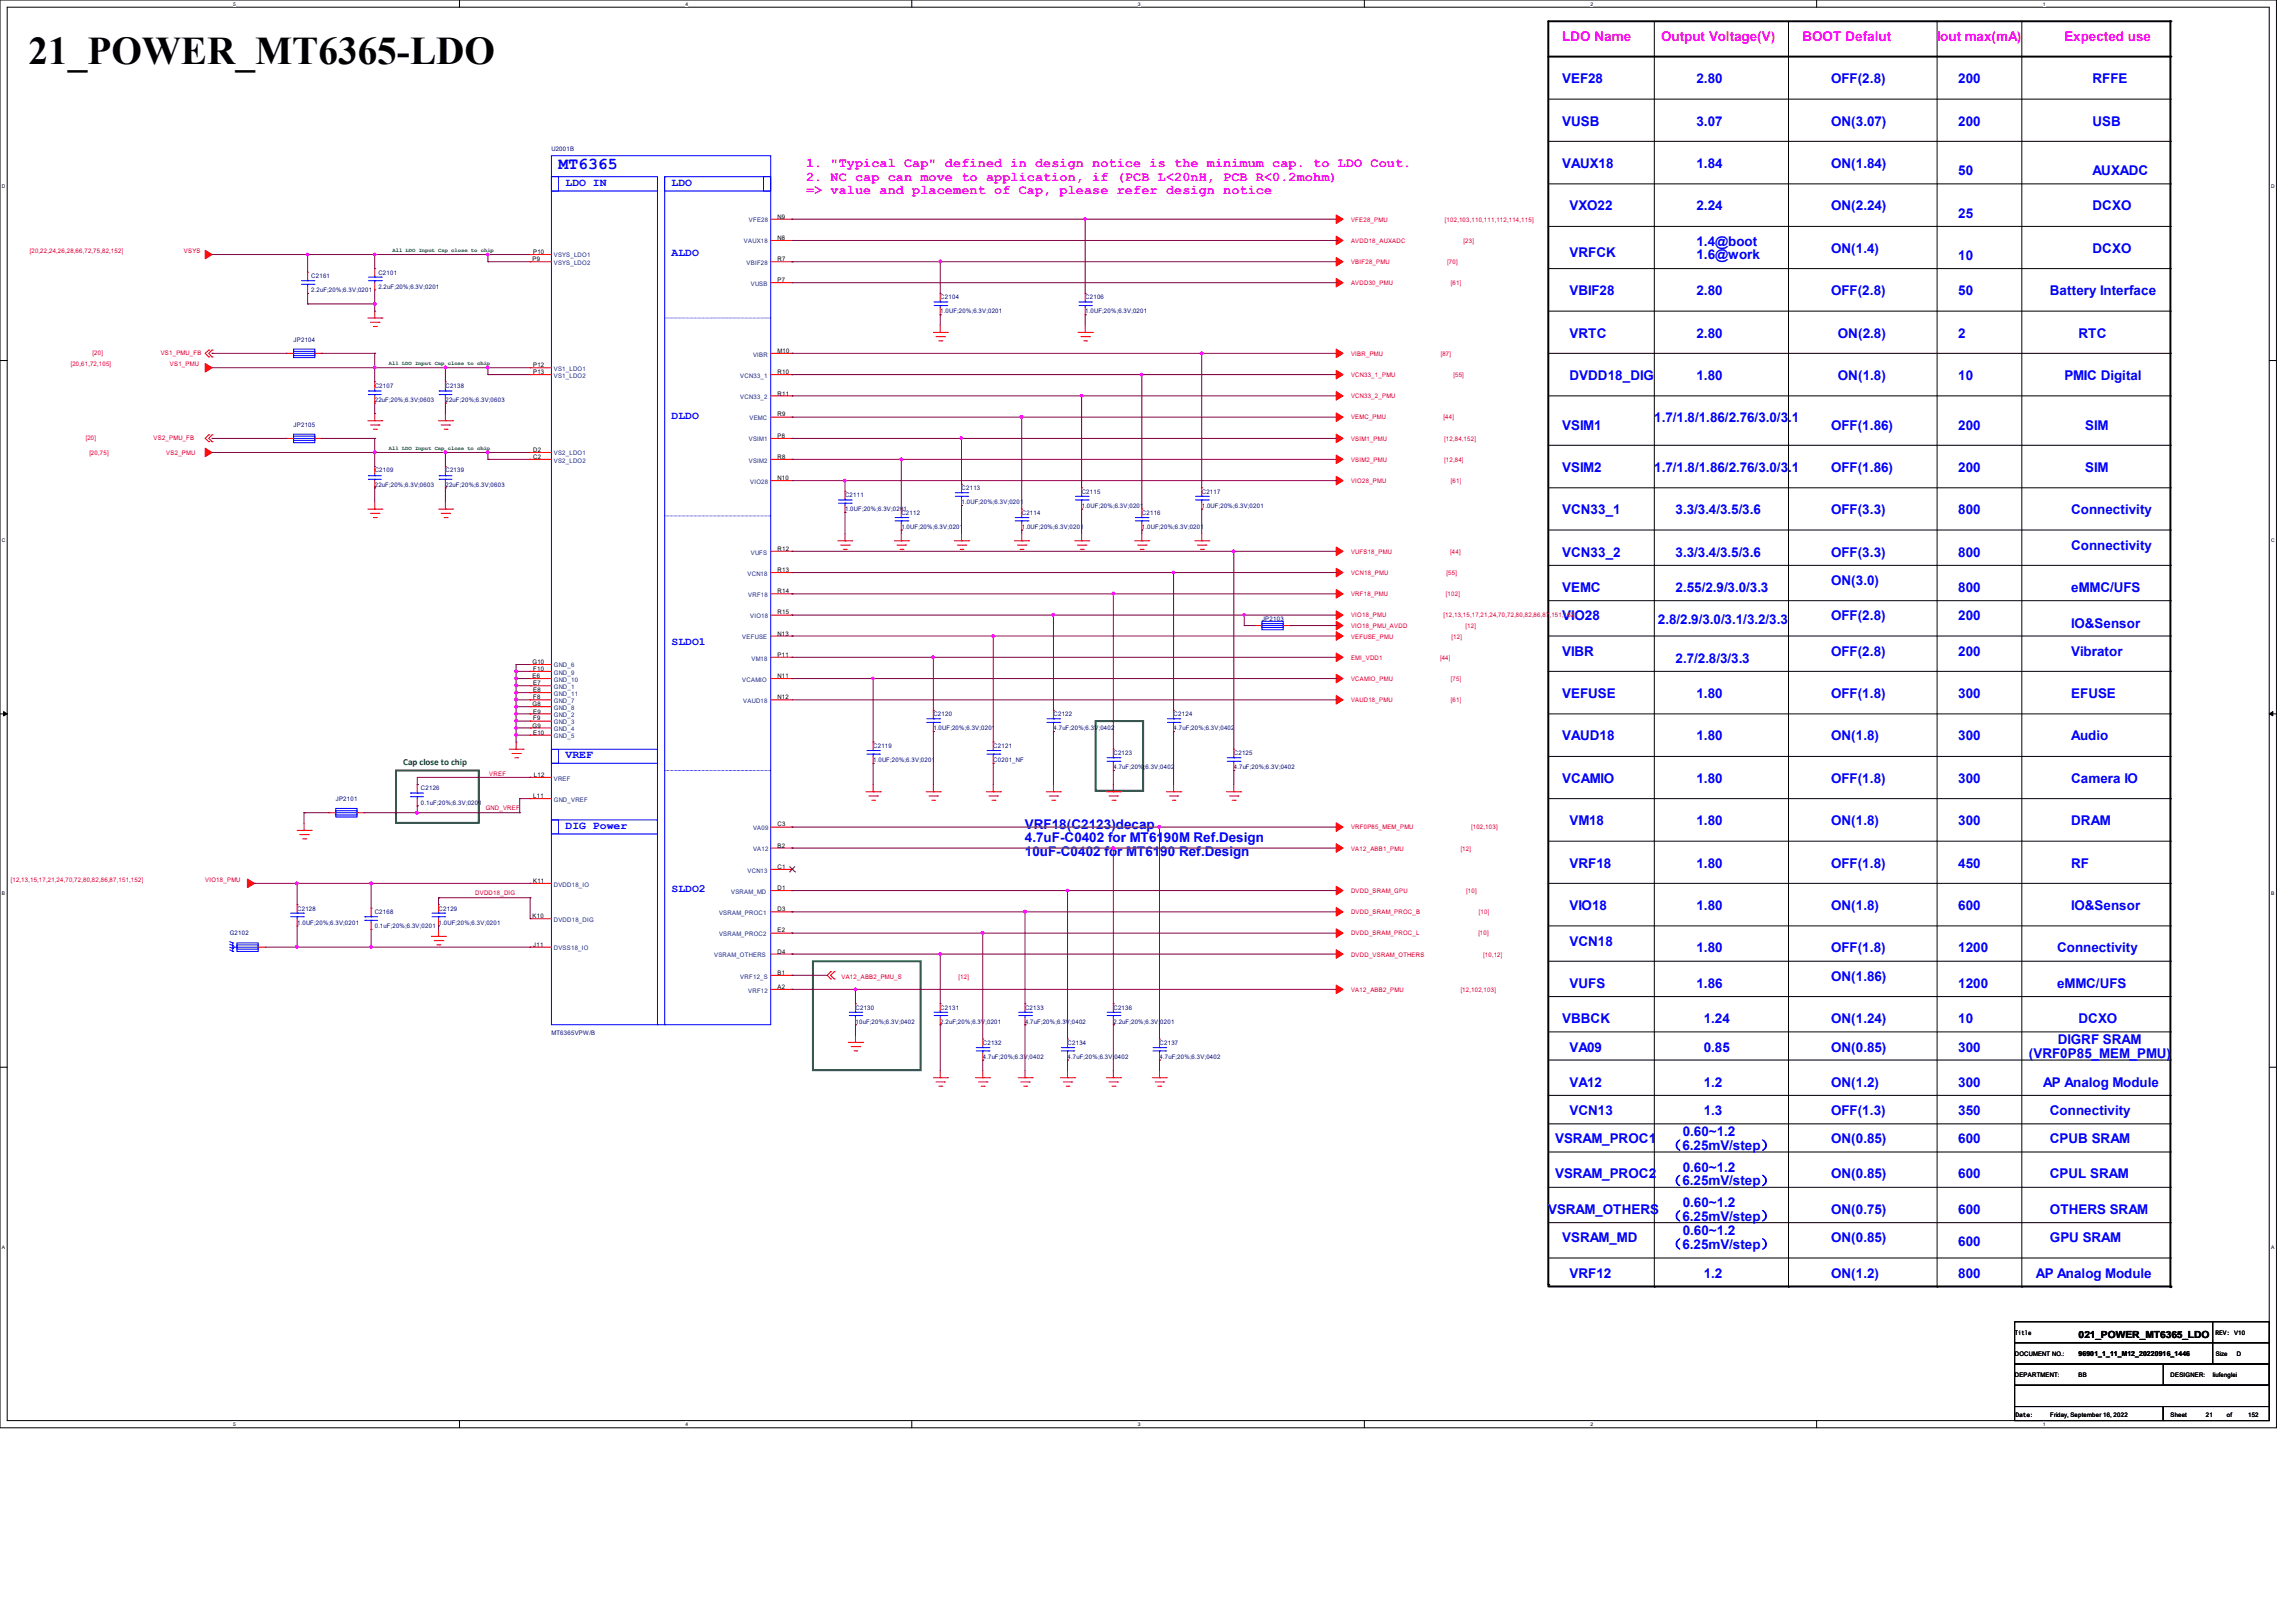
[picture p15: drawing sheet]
<svg xmlns="http://www.w3.org/2000/svg" width="297mm" height="210mm" viewBox="0 0 297 210" stroke-linecap="round" stroke-linejoin="round" font-family="sans-serif">
<defs><g id="words">
<text font-size="5.1" x="3.7" y="8.3">21_POWER_MT6365-LDO</text>
<text font-size="2.2" fill="#00f" x="72.3" y="21.9">MT6365</text>
<g font-size="1.7" fill="#f0f">
<text x="202.1" y="5.3">LDO Name</text>
<text x="214.9" y="5.3">Output Voltage(V)</text>
<text x="233.2" y="5.3">BOOT Defalut</text>
<text x="250.6" y="5.3">Iout max(mA)</text>
<text x="267" y="5.3">Expected use</text>
<text x="104.3" y="21.6">1. &quot;Typical Cap&quot; defined in design notice is the minimum cap. to LDO Cout.</text>
<text x="104.3" y="23.4">2. NC cap can move to application, if (PCB L&lt;20nH, PCB R&lt;0.2mohm)</text>
<text x="104.3" y="25.1">=&gt; value and placement of Cap, please refer design notice</text>
</g>
<g font-size="1.7" fill="#00f">
<text x="202.1" y="10.8">VEF28</text>
<text x="219.5" y="10.8">2.80</text>
<text x="236.9" y="10.8">OFF(2.8)</text>
<text x="253.3" y="10.8">200</text>
<text x="270.7" y="10.8">RFFE</text>
<text x="202.1" y="16.3">VUSB</text>
<text x="219.5" y="16.3">3.07</text>
<text x="236.9" y="16.3">ON(3.07)</text>
<text x="253.3" y="16.3">200</text>
<text x="270.7" y="16.3">USB</text>
<text x="202.1" y="21.8">VAUX18</text>
<text x="219.5" y="21.8">1.84</text>
<text x="236.9" y="21.8">ON(1.84)</text>
<text x="253.3" y="22.6">50</text>
<text x="270.7" y="22.6">AUXADC</text>
<text x="203" y="27.2">VXO22</text>
<text x="219.5" y="27.2">2.24</text>
<text x="236.9" y="27.2">ON(2.24)</text>
<text x="253.3" y="28.2">25</text>
<text x="270.7" y="27.2">DCXO</text>
<text x="203" y="33.2">VRFCK</text>
<text x="219.5" y="31.8">1.4@boot</text>
<text x="219.5" y="33.6">1.6@work</text>
<text x="236.9" y="32.7">ON(1.4)</text>
<text x="253.3" y="33.6">10</text>
<text x="270.7" y="32.7">DCXO</text>
<text x="203" y="38.2">VBIF28</text>
<text x="219.5" y="38.2">2.80</text>
<text x="236.9" y="38.2">OFF(2.8)</text>
<text x="253.3" y="38.2">50</text>
<text x="265.2" y="38.2">Battery Interface</text>
<text x="203" y="43.7">VRTC</text>
<text x="219.5" y="43.7">2.80</text>
<text x="237.7" y="43.7">ON(2.8)</text>
<text x="253.3" y="43.7">2</text>
<text x="268.9" y="43.7">RTC</text>
<text x="203" y="49.2">DVDD18_DIG</text>
<text x="219.5" y="49.2">1.80</text>
<text x="237.7" y="49.2">ON(1.8)</text>
<text x="253.3" y="49.2">10</text>
<text x="267" y="49.2">PMIC Digital</text>
<text x="202.1" y="55.6">VSIM1</text>
<text x="214" y="54.7">1.7/1.8/1.86/2.76/3.0/3.1</text>
<text x="236.9" y="55.6">OFF(1.86)</text>
<text x="253.3" y="55.6">200</text>
<text x="269.7" y="55.6">SIM</text>
<text x="202.1" y="61">VSIM2</text>
<text x="214" y="61">1.7/1.8/1.86/2.76/3.0/3.1</text>
<text x="236.9" y="61">OFF(1.86)</text>
<text x="253.3" y="61">200</text>
<text x="269.7" y="61">SIM</text>
<text x="202.1" y="66.5">VCN33_1</text>
<text x="216.7" y="66.5">3.3/3.4/3.5/3.6</text>
<text x="236.9" y="66.5">OFF(3.3)</text>
<text x="253.3" y="66.5">800</text>
<text x="267.9" y="66.5">Connectivity</text>
<text x="267.9" y="71.1">Connectivity</text>
<text x="202.1" y="72.1">VCN33_2</text>
<text x="202.1" y="76.6">VEMC</text>
<text x="216.7" y="72.1">3.3/3.4/3.5/3.6</text>
<text x="216.7" y="76.6">2.55/2.9/3.0/3.3</text>
<text x="236.9" y="72.1">OFF(3.3)</text>
<text x="236.9" y="75.7">ON(3.0)</text>
<text x="253.3" y="72.1">800</text>
<text x="253.3" y="76.6">800</text>
<text x="267.9" y="76.6">eMMC/UFS</text>
<text x="202.1" y="80.3">VIO28</text>
<text x="214.5" y="80.7">2.8/2.9/3.0/3.1/3.2/3.3</text>
<text x="236.9" y="80.3">OFF(2.8)</text>
<text x="253.3" y="80.3">200</text>
<text x="267.9" y="81.2">IO&amp;Sensor</text>
<text x="202.1" y="84.8">VIBR</text>
<text x="216.7" y="85.8">2.7/2.8/3/3.3</text>
<text x="236.9" y="84.8">OFF(2.8)</text>
<text x="253.3" y="84.8">200</text>
<text x="267.9" y="84.8">Vibrator</text>
<text x="202.1" y="90.3">VEFUSE</text>
<text x="202.1" y="95.8">VAUD18</text>
<text x="219.5" y="90.3">1.80</text>
<text x="219.5" y="95.8">1.80</text>
<text x="236.9" y="90.3">OFF(1.8)</text>
<text x="236.9" y="95.8">ON(1.8)</text>
<text x="253.3" y="90.3">300</text>
<text x="253.3" y="95.8">300</text>
<text x="267.9" y="90.3">EFUSE</text>
<text x="267.9" y="95.8">Audio</text>
<text x="202.1" y="101.3">VCAMIO</text>
<text x="219.5" y="101.3">1.80</text>
<text x="236.9" y="101.3">OFF(1.8)</text>
<text x="253.3" y="101.3">300</text>
<text x="267.9" y="101.3">Camera IO</text>
<text x="132.6" y="107.2">VRF18(C2123)decap</text>
<text x="203" y="106.8">VM18</text>
<text x="219.5" y="106.8">1.80</text>
<text x="236.9" y="106.8">ON(1.8)</text>
<text x="253.3" y="106.8">300</text>
<text x="267.9" y="106.8">DRAM</text>
<text x="132.6" y="109">4.7uF-C0402 for MT6190M Ref.Design</text>
<text x="132.6" y="110.8">10uF-C0402 for MT6190 Ref.Design</text>
<text x="203" y="112.3">VRF18</text>
<text x="219.5" y="112.3">1.80</text>
<text x="236.9" y="112.3">OFF(1.8)</text>
<text x="253.3" y="112.3">450</text>
<text x="267.9" y="112.3">RF</text>
<text x="203" y="117.8">VIO18</text>
<text x="219.5" y="117.8">1.80</text>
<text x="236.9" y="117.8">ON(1.8)</text>
<text x="253.3" y="117.8">600</text>
<text x="267.9" y="117.8">IO&amp;Sensor</text>
<text x="203" y="122.3">VCN18</text>
<text x="219.5" y="123.2">1.80</text>
<text x="236.9" y="123.2">OFF(1.8)</text>
<text x="253.3" y="123.2">1200</text>
<text x="266.1" y="123.2">Connectivity</text>
<text x="203" y="127.8">VUFS</text>
<text x="219.5" y="127.8">1.86</text>
<text x="236.9" y="126.9">ON(1.86)</text>
<text x="253.3" y="127.8">1200</text>
<text x="266.1" y="127.8">eMMC/UFS</text>
<text x="202.1" y="132.4">VBBCK</text>
<text x="203" y="136.1">VA09</text>
<text x="220.4" y="136.1">0.85</text>
<text x="220.4" y="132.4">1.24</text>
<text x="236.9" y="132.4">ON(1.24)</text>
<text x="236.9" y="136.1">ON(0.85)</text>
<text x="253.3" y="132.4">10</text>
<text x="253.3" y="136.1">300</text>
<text x="262.5" y="136.9">(VRF0P85_MEM_PMU)</text>
<text x="266.2" y="135.1">DIGRF SRAM</text>
<text x="268.9" y="132.4">DCXO</text>
<text x="203" y="140.6">VA12</text>
<text x="220.4" y="140.6">1.2</text>
<text x="236.9" y="140.6">ON(1.2)</text>
<text x="253.3" y="140.6">300</text>
<text x="264.3" y="140.6">AP Analog Module</text>
<text x="201.2" y="147.9">VSRAM_PROC1</text>
<text x="203" y="144.3">VCN13</text>
<text x="215.8" y="148.8">（6.25mV/step）</text>
<text x="217.7" y="147">0.60~1.2</text>
<text x="220.4" y="144.3">1.3</text>
<text x="236.9" y="144.3">OFF(1.3)</text>
<text x="236.9" y="147.9">ON(0.85)</text>
<text x="253.3" y="144.3">350</text>
<text x="253.3" y="147.9">600</text>
<text x="265.2" y="144.3">Connectivity</text>
<text x="265.2" y="147.9">CPUB SRAM</text>
<text x="201.2" y="152.5">VSRAM_PROC2</text>
<text x="215.8" y="153.4">（6.25mV/step）</text>
<text x="217.7" y="151.6">0.60~1.2</text>
<text x="236.9" y="152.5">ON(0.85)</text>
<text x="253.3" y="152.5">600</text>
<text x="265.2" y="152.5">CPUL SRAM</text>
<text x="200.3" y="157.1">VSRAM_OTHERS</text>
<text x="202.1" y="160.7">VSRAM_MD</text>
<text x="215.8" y="157.9">（6.25mV/step）</text>
<text x="215.8" y="161.6">（6.25mV/step）</text>
<text x="217.7" y="156.2">0.60~1.2</text>
<text x="217.7" y="159.8">0.60~1.2</text>
<text x="236.9" y="157.1">ON(0.75)</text>
<text x="236.9" y="160.7">ON(0.85)</text>
<text x="253.3" y="157.1">600</text>
<text x="253.3" y="161.2">600</text>
<text x="265.2" y="157.1">OTHERS SRAM</text>
<text x="265.2" y="160.7">GPU SRAM</text>
<text x="203" y="165.3">VRF12</text>
<text x="220.4" y="165.3">1.2</text>
<text x="236.9" y="165.3">ON(1.2)</text>
<text x="253.3" y="165.3">800</text>
<text x="263.4" y="165.3">AP Analog Module</text>
</g>
<g font-size="1.4" fill="#00f">
<text x="73.1" y="24">LDO IN</text>
<text x="86.9" y="24">LDO</text>
<text x="86.9" y="33.1">ALDO</text>
<text x="86.9" y="54.2">DLDO</text>
<text x="86.9" y="83.4">SLDO1</text>
<text x="73.1" y="98.1">VREF</text>
<text x="73.1" y="107.2">DIG Power</text>
<text x="86.9" y="115.4">SLDO2</text>
</g>
<text font-size="1.3" x="268.9" y="173.1">021_POWER_MT6365_LDO</text>
<text font-size="1.2" fill="#008000" x="52.2" y="99">Cap close to chip</text>
<text font-size=".9" x="268.9" y="175.5">96901_1_11_M12_20220916_1446</text>
<g font-size=".8" fill="#000080">
<text x="71.3" y="19.5">U2001B</text>
<text x="40.3" y="36">C2161</text>
<text x="48.9" y="35.5">C2101</text>
<text x="40.3" y="37.8">2.2uF;20%;6.3V;0201</text>
<text x="48.9" y="37.3">2.2uF;20%;6.3V;0201</text>
<text x="121.6" y="38.7">C2104</text>
<text x="121.6" y="40.6">1.0UF;20%;6.3V;0201</text>
<text x="140.4" y="38.7">C2106</text>
<text x="140.4" y="40.6">1.0UF;20%;6.3V;0201</text>
<text x="38" y="44.2">JP2104</text>
<text x="48.5" y="50.2">C2107</text>
<text x="48.5" y="52">22uF;20%;6.3V;0603</text>
<text x="57.6" y="50.2">C2138</text>
<text x="57.6" y="52">22uF;20%;6.3V;0603</text>
<text x="38" y="55.2">JP2105</text>
<text x="48.5" y="61.1">C2109</text>
<text x="48.5" y="62.9">22uF;20%;6.3V;0603</text>
<text x="57.6" y="61.1">C2139</text>
<text x="57.6" y="62.9">22uF;20%;6.3V;0603</text>
<text x="109.3" y="64.3">C2111</text>
<text x="124.4" y="63.4">C2113</text>
<text x="124.4" y="65.2">1.0UF;20%;6.3V;0201</text>
<text x="139.9" y="63.9">C2115</text>
<text x="139.9" y="65.7">1.0UF;20%;6.3V;0201</text>
<text x="155.5" y="63.9">C2117</text>
<text x="155.5" y="65.7">1.0UF;20%;6.3V;0201</text>
<text x="109.3" y="66.2">1.0UF;20%;6.3V;0201</text>
<text x="116.6" y="66.6">C2112</text>
<text x="116.6" y="68.5">1.0UF;20%;6.3V;0201</text>
<text x="132.2" y="66.6">C2114</text>
<text x="132.2" y="68.5">1.0UF;20%;6.3V;0201</text>
<text x="147.7" y="66.6">C2116</text>
<text x="147.7" y="68.5">1.0UF;20%;6.3V;0201</text>
<text x="163.2" y="80.3">JP2103</text>
<text x="120.7" y="92.7">C2120</text>
<text x="120.7" y="94.5">1.0UF;20%;6.3V;0201</text>
<text x="136.3" y="92.7">C2122</text>
<text x="136.3" y="94.5">4.7uF;20%;6.3V;0402</text>
<text x="151.8" y="92.7">C2124</text>
<text x="151.8" y="94.5">4.7uF;20%;6.3V;0402</text>
<text x="113" y="96.8">C2119</text>
<text x="113" y="98.6">1.0UF;20%;6.3V;0201</text>
<text x="128.5" y="96.8">C2121</text>
<text x="128.5" y="98.6">C0201_NF</text>
<text x="144" y="97.7">C2123</text>
<text x="144" y="99.5">4.7uF;20%;6.3V;0402</text>
<text x="159.6" y="97.7">C2125</text>
<text x="159.6" y="99.5">4.7uF;20%;6.3V;0402</text>
<text x="43.4" y="103.6">JP2101</text>
<text x="54.4" y="102.3">C2126</text>
<text x="54.4" y="104.1">0.1uF;20%;6.3V;0201</text>
<text x="38.4" y="117.8">C2128</text>
<text x="38.4" y="119.6">1.0UF;20%;6.3V;0201</text>
<text x="48.5" y="118.3">C2168</text>
<text x="56.7" y="117.8">C2129</text>
<text x="56.7" y="119.6">1.0UF;20%;6.3V;0201</text>
<text x="29.7" y="121">G2102</text>
<text x="48.5" y="120.1">0.1uF;20%;6.3V;0201</text>
<text x="110.7" y="130.6">C2130</text>
<text x="121.6" y="130.6">C2131</text>
<text x="132.6" y="130.6">C2133</text>
<text x="144" y="130.6">C2136</text>
<text x="71.3" y="133.9">MT6365VPW/B</text>
<text x="110.7" y="132.5">10uF;20%;6.3V;0402</text>
<text x="121.6" y="132.5">2.2uF;20%;6.3V;0201</text>
<text x="127.1" y="135.2">C2132</text>
<text x="127.1" y="137">4.7uF;20%;6.3V;0402</text>
<text x="132.6" y="132.5">4.7uF;20%;6.3V;0402</text>
<text x="138.1" y="135.2">C2134</text>
<text x="138.1" y="137">4.7uF;20%;6.3V;0402</text>
<text x="144" y="132.5">2.2uF;20%;6.3V;0201</text>
<text x="150" y="135.2">C2137</text>
<text x="150" y="137">4.7uF;20%;6.3V;0402</text>
</g>
<g font-size=".8" fill="#004080">
<text x="96.9" y="28.7">VFE28</text>
<text x="71.6" y="33.3">VSYS_LDO1</text>
<text x="71.6" y="34.2">VSYS_LDO2</text>
<text x="96.2" y="31.5">VAUX18</text>
<text x="96.6" y="34.2">VBIF28</text>
<text x="97.1" y="37">VUSB</text>
<text x="71.6" y="48">VS1_LDO1</text>
<text x="97.4" y="46.1">VIBR</text>
<text x="71.6" y="48.9">VS1_LDO2</text>
<text x="95.8" y="51.6">VCN33_2</text>
<text x="95.8" y="48.9">VCN33_1</text>
<text x="71.6" y="58.9">VS2_LDO1</text>
<text x="71.6" y="59.9">VS2_LDO2</text>
<text x="96.9" y="57.1">VSIM1</text>
<text x="96.9" y="59.9">VSIM2</text>
<text x="96.9" y="54.4">VEMC</text>
<text x="97" y="62.6">VIO28</text>
<text x="97.1" y="71.8">VUFS</text>
<text x="96.7" y="74.5">VCN18</text>
<text x="96.8" y="77.2">VRF18</text>
<text x="96" y="82.7">VEFUSE</text>
<text x="97" y="80">VIO18</text>
<text x="71.6" y="88.2">GND_10</text>
<text x="71.6" y="89.1">GND_1</text>
<text x="71.6" y="87.3">GND_9</text>
<text x="71.6" y="86.4">GND_6</text>
<text x="96" y="88.2">VCAMIO</text>
<text x="97.2" y="85.5">VM18</text>
<text x="71.6" y="90">GND_11</text>
<text x="71.6" y="90.9">GND_7</text>
<text x="71.6" y="91.9">GND_8</text>
<text x="71.6" y="92.8">GND_2</text>
<text x="71.6" y="93.7">GND_3</text>
<text x="71.6" y="94.6">GND_4</text>
<text x="71.6" y="95.5">GND_5</text>
<text x="96.1" y="90.9">VAUD18</text>
<text x="71.6" y="101">VREF</text>
<text x="71.6" y="103.8">GND_VREF</text>
<text x="97.4" y="107.4">VA09</text>
<text x="96.7" y="112.9">VCN13</text>
<text x="97.4" y="110.2">VA12</text>
<text x="71.6" y="114.7">DVDD18_IO</text>
<text x="71.6" y="119.3">DVDD18_DIG</text>
<text x="93" y="118.4">VSRAM_PROC1</text>
<text x="94.6" y="115.6">VSRAM_MD</text>
<text x="71.6" y="122.9">DVSS18_IO</text>
<text x="92.4" y="123.9">VSRAM_OTHERS</text>
<text x="93" y="121.1">VSRAM_PROC2</text>
<text x="95.8" y="126.6">VRF12_S</text>
<text x="96.8" y="128.4">VRF12</text>
</g>
<g font-size=".8">
<text x="100.6" y="28.3">N9</text>
<text x="68.9" y="33.8">P9</text>
<text x="69" y="32.9">P10</text>
<text x="100.6" y="33.8">R7</text>
<text x="100.6" y="31">N8</text>
<text x="100.6" y="36.5">P7</text>
<text x="69" y="47.5">P12</text>
<text x="100.6" y="45.7">M10</text>
<text x="69" y="48.4">P13</text>
<text x="100.6" y="51.2">R11</text>
<text x="100.6" y="48.4">R10</text>
<text x="100.6" y="53.9">R9</text>
<text x="69" y="58.5">D2</text>
<text x="69" y="59.4">C2</text>
<text x="100.6" y="56.6">P8</text>
<text x="100.6" y="59.4">R8</text>
<text x="100.6" y="62.1">N10</text>
<text x="100.6" y="71.3">R12</text>
<text x="100.6" y="76.8">R14</text>
<text x="100.6" y="74">R13</text>
<text x="100.6" y="82.3">N13</text>
<text x="100.6" y="79.5">R15</text>
<text x="68.9" y="87.8">E6</text>
<text x="68.9" y="85.9">G10</text>
<text x="69" y="88.6">E7</text>
<text x="69" y="89.6">E8</text>
<text x="69" y="86.8">F10</text>
<text x="100.6" y="87.8">N11</text>
<text x="100.6" y="85">P11</text>
<text x="68.9" y="91.4">G8</text>
<text x="68.9" y="94.1">G9</text>
<text x="69" y="90.5">F8</text>
<text x="69" y="92.3">E9</text>
<text x="69" y="93.2">F9</text>
<text x="69" y="95">E10</text>
<text x="100.6" y="90.5">N12</text>
<text x="69.1" y="100.5">L12</text>
<text x="69" y="103.3">L11</text>
<text x="100.6" y="106.9">C3</text>
<text x="100.6" y="112.4">C1</text>
<text x="100.6" y="109.7">B2</text>
<text x="68.9" y="118.8">K10</text>
<text x="69" y="114.3">K11</text>
<text x="100.6" y="115.2">D1</text>
<text x="100.6" y="117.9">D3</text>
<text x="69" y="122.5">J11</text>
<text x="100.6" y="120.6">E2</text>
<text x="100.6" y="123.4">D4</text>
<text x="100.6" y="126.2">B1</text>
<text x="100.6" y="128">A2</text>
<text x="260.6" y="172.7">Title</text>
<text x="286.6" y="172.7">REV: V10</text>
<text x="260.6" y="175.4">DOCUMENT NO.:</text>
<text x="260.6" y="178.2">DEPARTMENT:</text>
<text x="268.9" y="178.2">BB</text>
<text x="280.8" y="178.2">DESIGNER:</text>
<text x="286.2" y="178.2">liufenglei</text>
<text x="286.6" y="175.4">Size</text>
<text x="289.4" y="175.4">D</text>
<text x="260.7" y="183.3">Date:</text>
<text x="265.2" y="183.3">Friday, September 16, 2022</text>
<text x="280.8" y="183.3">Sheet</text>
<text x="285.3" y="183.3">21</text>
<text x="288.1" y="183.3">of</text>
<text x="290.8" y="183.3">152</text>
</g>
<g font-size=".8" fill="#f00">
<text x="174.8" y="28.7">VFE28_PMU</text>
<text x="186.9" y="28.7">[102,103,110,111,112,114,115]</text>
<text x="3.9" y="32.8">[20,22,24,26,28,66,72,75,82,152]</text>
<text x="23.8" y="32.8">VSYS</text>
<text x="174.8" y="31.4">AVDD18_AUXADC</text>
<text x="174.8" y="34.2">VBIF28_PMU</text>
<text x="187.2" y="34.2">[70]</text>
<text x="189.3" y="31.4">[23]</text>
<text x="174.8" y="36.9">AVDD30_PMU</text>
<text x="187.7" y="36.9">[61]</text>
<text x="9.1" y="47.4">[20,61,72,105]</text>
<text x="12" y="45.9">[20]</text>
<text x="20.8" y="45.9">VS1_PMU_FB</text>
<text x="22" y="47.4">VS1_PMU</text>
<text x="174.8" y="46.1">VIBR_PMU</text>
<text x="186.4" y="46.1">[87]</text>
<text x="174.8" y="48.8">VCN33_1_PMU</text>
<text x="174.8" y="51.5">VCN33_2_PMU</text>
<text x="188" y="48.8">[55]</text>
<text x="11.1" y="56.9">[20]</text>
<text x="11.6" y="58.8">[20,75]</text>
<text x="19.9" y="56.9">VS2_PMU_FB</text>
<text x="21.5" y="58.8">VS2_PMU</text>
<text x="174.8" y="54.3">VEMC_PMU</text>
<text x="174.8" y="57">VSIM1_PMU</text>
<text x="174.8" y="59.8">VSIM2_PMU</text>
<text x="186.7" y="54.3">[44]</text>
<text x="186.8" y="57">[12,84,152]</text>
<text x="186.8" y="59.8">[12,84]</text>
<text x="174.8" y="62.5">VIO28_PMU</text>
<text x="187.7" y="62.5">[61]</text>
<text x="174.8" y="71.6">VUFS18_PMU</text>
<text x="187.6" y="71.6">[44]</text>
<text x="174.8" y="74.4">VCN18_PMU</text>
<text x="174.8" y="77.1">VRF18_PMU</text>
<text x="187" y="77.1">[102]</text>
<text x="187.1" y="74.4">[55]</text>
<text x="174.8" y="79.9">VIO18_PMU</text>
<text x="174.8" y="81.2">VIO18_PMU_AVDD</text>
<text x="174.8" y="82.6">VEFUSE_PMU</text>
<text x="186.7" y="79.9">[12,13,15,17,21,24,70,72,80,82,86,87,151,152]</text>
<text x="187.8" y="82.6">[12]</text>
<text x="189.6" y="81.2">[12]</text>
<text x="174.8" y="85.3">EMI_VDD1</text>
<text x="174.8" y="88.1">VCAMIO_PMU</text>
<text x="186.3" y="85.3">[44]</text>
<text x="187.7" y="88.1">[75]</text>
<text x="174.8" y="90.8">VAUD18_PMU</text>
<text x="187.7" y="90.8">[61]</text>
<text x="63.3" y="100.4">VREF</text>
<text x="62.8" y="104.8">GND_VREF</text>
<text x="174.8" y="107.3">VRF0P85_MEM_PMU</text>
<text x="190.3" y="107.3">[102,103]</text>
<text x="174.8" y="110.1">VA12_ABB1_PMU</text>
<text x="188.9" y="110.1">[12]</text>
<text x="1.4" y="114.2">[12,13,15,17,21,24,70,72,80,82,86,87,151,152]</text>
<text x="26.5" y="114.2">VIO18_PMU</text>
<text x="61.5" y="115.8">DVDD18_DIG</text>
<text x="174.8" y="115.5">DVDD_SRAM_GPU</text>
<text x="174.8" y="118.3">DVDD_SRAM_PROC_B</text>
<text x="189.7" y="115.5">[10]</text>
<text x="191.3" y="118.3">[10]</text>
<text x="174.8" y="121">DVDD_SRAM_PROC_L</text>
<text x="174.8" y="123.8">DVDD_VSRAM_OTHERS</text>
<text x="191.2" y="121">[10]</text>
<text x="191.9" y="123.8">[10,12]</text>
<text x="108.8" y="126.7">VA12_ABB2_PMU_S</text>
<text x="124" y="126.7">[12]</text>
<text x="174.8" y="128.4">VA12_ABB2_PMU</text>
<text x="188.9" y="128.4">[12,102,103]</text>
</g>
<g font-size=".7" fill="#008000">
<text x="50.8" y="32.6">All LDO Input Cap close to chip</text>
<text x="50.3" y="47.3">All LDO Input Cap close to chip</text>
<text x="50.3" y="58.3">All LDO Input Cap close to chip</text>
</g>
<g font-size=".6">
<text x="30.2" y=".7">5</text>
<text x="88.7" y=".7">4</text>
<text x="147.2" y=".7">3</text>
<text x="205.7" y=".7">2</text>
<text x="264.2" y=".7">1</text>
<text x=".3" y="24.4">D</text>
<text x="293.8" y="24.4">D</text>
<text x=".3" y="70.1">C</text>
<text x="293.8" y="70.1">C</text>
<text x=".3" y="115.8">B</text>
<text x="293.8" y="115.8">B</text>
<text x=".3" y="161.5">A</text>
<text x="293.8" y="161.5">A</text>
<text x="30.2" y="184.5">5</text>
<text x="88.7" y="184.5">4</text>
<text x="147.2" y="184.5">3</text>
<text x="205.7" y="184.5">2</text>
<text x="264.2" y="184.5">1</text>
</g>
</g></defs>
<path d="M0 0h294.5v184.7h-294.5zM.9 .9h292.6v182.9h-292.6z" fill="none" stroke="#000" stroke-width=".13"/>
<g fill="#fff">
<path d="M30.2 .1h.3v.7h-.3z"/>
<path d="M30.2 183.9h.3v.8h-.3z"/>
</g>
<path d="M59.4 0v.9M59.4 183.8v.9" fill="none" stroke="#000" stroke-width=".13"/>
<g fill="#fff">
<path d="M88.7 .1h.3v.7h-.3z"/>
<path d="M88.7 183.9h.3v.8h-.3z"/>
</g>
<path d="M117.9 0v.9M117.9 183.8v.9" fill="none" stroke="#000" stroke-width=".13"/>
<g fill="#fff">
<path d="M147.2 .1h.3v.7h-.3z"/>
<path d="M147.2 183.9h.3v.8h-.3z"/>
</g>
<path d="M176.5 0v.9M176.5 183.8v.9" fill="none" stroke="#000" stroke-width=".13"/>
<g fill="#fff">
<path d="M205.7 .1h.4v.7h-.4z"/>
<path d="M205.7 183.9h.4v.8h-.4z"/>
</g>
<path d="M235 0v.9M235 183.8v.9" fill="none" stroke="#000" stroke-width=".13"/>
<g fill="#fff">
<path d="M264.2 .1h.4v.7h-.4z"/>
<path d="M264.2 183.9h.4v.8h-.4z"/>
<path d="M.3 23.8h.4v.7h-.4z"/>
<path d="M293.8 23.8h.5v.7h-.5z"/>
<path d="M.3 69.5h.4v.7h-.4z"/>
<path d="M293.8 69.5h.5v.7h-.5z"/>
</g>
<path d="M0 46.7h.9M293.5 46.7h1" fill="none" stroke="#000" stroke-width=".13"/>
<g fill="#fff">
<path d="M.3 115.2h.4v.8h-.4z"/>
<path d="M293.8 115.2h.4v.8h-.4z"/>
</g>
<path d="M0 92.4h.9M293.5 92.4h1" fill="none" stroke="#000" stroke-width=".13"/>
<path d="M.5 92.1l.4 .3-.4 .2zM293.5 92.4l.5-.3v.5z" fill="#000" stroke="#000" stroke-width=".13"/>
<g fill="#fff">
<path d="M.3 161h.3v.7h-.3z"/>
<path d="M293.8 161h.4v.7h-.4z"/>
</g>
<g fill="none" stroke="#000" stroke-width=".13">
<path d="M200.3 12.8h80.5M200.3 18.3h80.5M214 2.8v163.7M231.4 2.8v163.7M250.6 2.8v163.7M261.5 2.8v163.7M280.8 12.8h.1M280.8 18.3h.1M200.3 23.8h80.5M200.3 29.3h80.5M200.3 34.8h80.5M280.8 23.8h.1"/>
<path d="M280.8 29.3h.1M280.8 34.8h.1M200.3 40.3h80.5M200.3 45.7h80.5M200.3 51.2h80.5M200.3 57.6h80.5M280.8 40.3h.1M280.8 45.7h.1M280.8 51.2h.1M280.8 57.6h.1M200.3 63.1h80.5M200.3 68.6h80.5"/>
<path d="M200.3 73.2h80.5M200.3 77.7h80.5M280.8 63.1h.1M280.8 68.6h.1M280.8 73.2h.1M280.8 77.7h.1M200.3 82.3h80.5M200.3 86.9h80.5M200.3 92.4h80.5M200.3 97.9h80.5M280.8 82.3h.1M280.8 86.9h.1"/>
<path d="M280.8 92.4h.1M280.8 97.9h.1M200.3 103.3h80.5M200.3 108.8h80.5M200.3 114.3h80.5M200.3 119.8h80.5M280.8 103.3h.1M280.8 108.8h.1M280.8 114.3h.1M280.8 119.8h.1M0 138.1h.9M200.3 124.4h80.5"/>
<path d="M200.3 128.9h80.5M200.3 133.5h80.5M200.3 137.2h80.5M280.8 124.4h.1M280.8 128.9h.1M280.8 133.5h.1M280.8 137.2h.1M293.5 138.1h1M200.3 141.7h80.5M200.3 145.4h80.5M200.3 149.1h80.5M200.3 153.6h80.5"/>
<path d="M200.3 158.2h80.5M280.8 141.7h.1M280.8 145.4h.1M280.8 149.1h.1M280.8 153.6h.1M280.8 158.2h.1M200.3 162.8h80.5M214 166.5h.1M231.4 166.5h.1M250.6 166.5h.1M260.6 171h25.6v2.7h-25.6zM260.6 173.7h25.6v2.8h-25.6z"/>
<path d="M260.6 179.2h32.9v2.8h-32.9zM260.6 176.5h32.9v2.7h-32.9zM261.5 166.5h.1M279.8 176.5h13.7v2.7h-13.7zM280.8 162.8h.1M286.2 171h7.3v2.7h-7.3zM286.2 173.7h7.3v2.8h-7.3zM260.6 182h19.2v1.8h-19.2zM279.8 182h13.7v1.8h-13.7z"/>
</g>
<path d="M51.2 99.7h10.7v6.8h-10.7zM141.7 93.3h6.2v9h-6.2zM105.2 124.4h13.9v14.1h-13.9z" fill="none" stroke="#008000" stroke-width=".25"/>
<path d="M200.3 7.3h80.5M280.8 2.8h.1M280.8 7.3h.1M280.8 2.8h-80.5v163.4M280.8 2.8v163.7M200.3 166.2h.1M200.3 166.5h80.5M280.8 166.5h.1" fill="none" stroke="#000" stroke-width=".25"/>
<g fill="none" stroke="#f00" stroke-width=".13">
<path d="M39.8 35.2h.1M39.8 38h.1M39.8 35.2v1M39.8 37v1M48.5 34.8h.1M48.5 37.5h.1M48.5 34.8v.9M48.5 36.6v.9M68.6 32.9h.1M68.6 33.9h.1M68.6 33.9h2.7M68.6 32.9h2.7"/>
<path d="M99.7 33.9h2.7M99.7 36.6h2.7M99.7 31.1h2.7M99.7 28.4h2.7M102.4 33.9h.1M102.4 36.6h.1M102.4 31.1h.1M102.4 28.4h.1M121.6 38h.1M121.6 38v.9M121.6 39.8v.9M140.4 38h.1"/>
<path d="M140.4 38v.9M140.4 39.8v.9M27 45.3h.1M27 46.2h.1M27 56.3h.1M27 57.1h.1M27 45.3l-.5 .4 .5 .5M27 56.3l-.5 .4 .5 .4M27.4 45.3h.1M27.4 46.2h.1M27.4 56.3h.1M27.4 57.1h.1"/>
<path d="M27.4 45.3l-.4 .4 .4 .5M27.4 56.3l-.4 .4 .4 .4M37 45.7h.1M37 56.7h.1M37 45.7h1M37 56.7h1M40.7 45.7h.9M40.7 56.7h.9M41.6 45.7h.1M41.6 56.7h.1M47.6 41.1h1.8M47.6 54.4h1.8"/>
<path d="M47.9 41.7h1.1M47.9 55h1.1M48.3 42.2h.4M48.3 55.5h.4M48.5 41.1h.1M48.5 54.4h.1M48.5 52.2h.1M48.5 49.4h.1M48.5 40.3v.8M48.5 49.4v.9M48.5 51.2v1M48.5 53.5v.9"/>
<path d="M48.7 42.2h.1M48.7 55.5h.1M49 41.7h.1M49 55h.1M49.4 41.1h.1M49.4 54.4h.1M56.7 54.4h1.8M57.1 55h1.1M57.4 55.5h.4M57.6 54.4h.1M57.6 52.2h.1M57.6 49.4h.1"/>
<path d="M57.6 49.4v.9M57.6 51.2v1M57.6 53.5v.9M57.8 55.5h.1M58.2 55h.1M58.5 54.4h.1M68.6 47.6h.1M68.6 58.5h.1M68.6 59.4h.1M68.6 48.5h.1M68.6 47.6h2.7M68.6 59.4h2.7"/>
<path d="M68.6 58.5h2.7M68.6 48.5h2.7M99.7 45.7h2.7M99.7 56.7h2.7M99.7 59.4h2.7M99.7 51.2h2.7M99.7 48.5h2.7M99.7 54h2.7M102.4 56.7h.1M102.4 59.4h.1M102.4 51.2h.1M102.4 48.5h.1"/>
<path d="M102.4 54h.1M102.4 45.7h.1M120.7 43h1.9M121.1 43.6h1.1M121.5 44.1h.3M121.6 43h.1M121.6 40.7h.1M121.6 42.1v.9M121.8 44.1h.1M122.2 43.6h.1M122.6 43h.1M139.4 43h1.9"/>
<path d="M139.8 43.6h1.1M140.2 44.1h.3M140.4 43h.1M140.4 40.7h.1M140.4 42.1v.9M140.5 44.1h.1M140.9 43.6h.1M141.3 43h.1M47.6 65.9h1.8M47.9 66.4h1.1M48.3 67h.4M48.5 65.9h.1"/>
<path d="M48.5 63.1h.1M48.5 60.4h.1M48.5 60.4v.9M48.5 62.2v.9M48.5 64.9v1M48.7 67h.1M49 66.4h.1M49.4 65.9h.1M56.7 65.9h1.8M57.1 66.4h1.1M57.4 67h.4M57.6 65.9h.1"/>
<path d="M57.6 63.1h.1M57.6 60.4h.1M57.6 60.4v.9M57.6 62.2v.9M57.6 64.9v1M57.8 67h.1M58.2 66.4h.1M58.5 65.9h.1M99.7 76.8h2.7M99.7 74.1h2.7M99.7 79.6h2.7M99.7 71.3h2.7"/>
<path d="M99.7 62.2h2.7M102.4 76.8h.1M102.4 74.1h.1M102.4 79.6h.1M102.4 71.3h.1M102.4 62.2h.1M108.4 70h1.8M108.8 70.5h1.1M109.1 71.1h.4M109.3 70h.1M109.3 63.6h.1M109.3 66.3h.1"/>
<path d="M109.3 63.6v.9M109.3 65.4v.9M109.3 69v1M109.5 71.1h.1M109.9 70.5h.1M110.2 70h.1M115.7 70h1.8M116 70.5h1.1M116.4 71.1h.4M116.6 70h.1M116.6 65.9h.1M116.6 68.6h.1"/>
<path d="M116.6 65.9v.9M116.6 67.7v.9M116.6 69v1M116.8 71.1h.1M117.1 70.5h.1M117.5 70h.1M123.4 70h1.9M123.8 70.5h1.1M124.2 71.1h.3M124.4 70h.1M124.4 62.7h.1M124.4 65.4h.1"/>
<path d="M124.4 62.7v.9M124.4 64.5v.9M124.4 69v1M124.5 71.1h.1M124.9 70.5h.1M125.3 70h.1M131.2 70h1.9M131.6 70.5h1.1M132 71.1h.3M132.2 70h.1M132.2 65.9h.1M132.2 68.6h.1"/>
<path d="M132.2 65.9v.9M132.2 67.7v.9M132.2 69v1M132.3 71.1h.1M132.7 70.5h.1M133.1 70h.1M139 70h1.8M139.4 70.5h1.1M139.7 71.1h.4M139.9 70h.1M139.9 63.1h.1M139.9 65.9h.1"/>
<path d="M139.9 63.1v.9M139.9 64.9v1M139.9 69v1M140.1 71.1h.1M140.5 70.5h.1M140.8 70h.1M146.8 70h1.8M147.2 70.5h1.1M147.5 71.1h.4M147.7 70h.1M147.7 65.9h.1M147.7 68.6h.1"/>
<path d="M147.7 65.9v.9M147.7 67.7v.9M147.7 69v1M147.9 71.1h.1M148.3 70.5h.1M148.6 70h.1M154.6 70h1.8M154.9 70.5h1.1M155.3 71.1h.4M155.4 70h.1M155.4 63.1h.1M155.4 65.9h.1"/>
<path d="M155.4 63.1v.9M155.4 64.9v1M155.4 69v1M155.7 71.1h.1M156 70.5h.1M156.4 70h.1M65.9 96.9h1.8M66.2 97.5h1.1M66.6 98h.4M66.8 96.9h.1M66.8 96v.9M67 98h.1"/>
<path d="M67.3 97.5h.1M67.7 96.9h.1M68.6 87.8h.1M68.6 88.7h.1M68.6 89.6h.1M68.6 90.6h.1M68.6 91.4h.1M68.6 92.4h.1M68.6 93.3h.1M68.6 94.2h.1M68.6 95.1h.1M68.6 86.9h.1"/>
<path d="M68.6 86h.1M68.6 87.8h2.7M68.6 90.6h2.7M68.6 88.7h2.7M68.6 89.6h2.7M68.6 91.4h2.7M68.6 92.4h2.7M68.6 93.3h2.7M68.6 94.2h2.7M68.6 95.1h2.7M68.6 86.9h2.7M68.6 86h2.7"/>
<path d="M99.7 82.3h2.7M99.7 87.8h2.7M99.7 90.6h2.7M99.7 85h2.7M102.4 82.3h.1M102.4 87.8h.1M102.4 90.6h.1M102.4 85h.1M112.9 96h.1M112.9 98.8h.1M112.9 96v.9M112.9 97.9v.9"/>
<path d="M120.7 91.9h.1M120.7 94.7h.1M120.7 91.9v.9M120.7 93.7v1M128.5 96h.1M128.5 98.8h.1M128.5 96v.9M128.5 97.9v.9M136.3 91.9h.1M136.3 94.7h.1M136.3 91.9v.9M136.3 93.7v1"/>
<path d="M144 96.9h.1M144 99.7h.1M144 96.9v1M144 98.8v.9M151.8 91.9h.1M151.8 94.7h.1M151.8 91.9v.9M151.8 93.7v1M159.6 96.9h.1M159.6 99.7h.1M159.6 96.9v1M159.6 98.8v.9"/>
<path d="M162.3 80.9h.1M162.3 80.9h.9M166 80.9h.9M166.9 80.9h.1M38.4 117.1h.1M38.4 119.8h.1M38.4 107.4h1.9M38.4 117.1v.9M38.4 118.9v.9M38.8 108h1.1M39.2 108.5h.3M39.3 107.4h.1"/>
<path d="M39.3 106.6v.8M39.5 108.5h.1M39.9 108h.1M40.3 107.4h.1M42.5 105.2h.1M42.5 105.2h.9M46.2 105.2h.9M47.1 105.2h.1M48 117.5h.1M48 117.5v.9M48 119.3v1M54 101.5h.1"/>
<path d="M54 104.3h.1M54 101.5v.9M54 103.3v1M56.7 117.1h.1M56.7 119.8h.1M56.7 117.1v.9M56.7 118.9v.9M68.6 100.6h.1M68.6 103.3h.1M68.6 114.3h.1M68.6 118.9h.1M68.6 100.6h2.7"/>
<path d="M68.6 103.3h2.7M68.6 114.3h2.7M68.6 118.9h2.7M99.7 112.5h2.7M99.7 115.2h2.7M99.7 107h2.7M99.7 109.7h2.7M99.7 118h2.7M102.4 112.5h.1M102.4 115.2h.1M102.4 107h.1M102.4 109.7h.1"/>
<path d="M102.4 118h.1M112 102.4h1.9M112.4 103h1.1M112.8 103.5h.3M112.9 102.4h.1M112.9 101.5v.9M113.1 103.5h.1M113.5 103h.1M113.9 102.4h.1M119.8 102.4h1.8M120.2 103h1.1M120.5 103.5h.4"/>
<path d="M120.7 102.4h.1M120.7 101.5v.9M120.9 103.5h.1M121.3 103h.1M121.6 102.4h.1M127.6 102.4h1.8M127.9 103h1.1M128.3 103.5h.4M128.5 102.4h.1M128.5 101.5v.9M128.7 103.5h.1M129 103h.1"/>
<path d="M129.4 102.4h.1M135.3 102.4h1.9M135.7 103h1.1M136.1 103.5h.3M136.3 102.4h.1M136.3 101.5v.9M136.4 103.5h.1M136.8 103h.1M137.2 102.4h.1M143.1 102.4h1.8M143.5 103h1.1M143.8 103.5h.4"/>
<path d="M144 102.4h.1M144 101.5v.9M144.2 103.5h.1M144.6 103h.1M144.9 102.4h.1M150.9 102.4h1.8M151.3 103h1.1M151.6 103.5h.4M151.8 102.4h.1M151.8 101.5v.9M152 103.5h.1M152.4 103h.1"/>
<path d="M152.7 102.4h.1M158.7 102.4h1.8M159 103h1.1M159.4 103.5h.4M159.6 102.4h.1M159.6 101.5v.9M159.8 103.5h.1M160.1 103h.1M160.5 102.4h.1M33.4 122.6h.9M34.3 122.6h.1M48 120.3h.1"/>
<path d="M55.8 121.2h1.8M56.2 121.7h1.1M56.5 122.3h.4M56.7 121.2h.1M56.7 120.3v.9M56.9 122.3h.1M57.3 121.7h.1M57.6 121.2h.1M68.6 122.6h.1M68.6 122.6h2.7M99.7 126.2h2.7M99.7 128h2.7"/>
<path d="M99.7 120.7h2.7M99.7 123.4h2.7M102.4 126.2h.1M102.4 128h.1M102.4 120.7h.1M102.4 123.4h.1M107.4 126.7h.1M107.4 125.7h.1M107.4 125.7l-.4 .5 .4 .5M107.9 125.7h.1M107.9 126.7h.1M107.9 125.7l-.5 .5 .5 .5"/>
<path d="M109.7 134.9h1.9M110.1 135.4h1.1M110.5 136h.3M110.7 134.9h.1M110.7 129.9h.1M110.7 132.6h.1M110.7 129.9v.9M110.7 131.7v.9M110.7 134v.9M110.8 136h.1M111.2 135.4h.1M111.6 134.9h.1"/>
<path d="M120.7 139.4h1.9M121.1 140h1.1M121.6 139.4h.1M121.6 129.9h.1M121.6 132.6h.1M121.6 129.9v.9M121.6 131.7v.9M121.6 138.6v.8M122.2 140h.1M122.6 139.4h.1M126.2 139.4h1.8M126.6 140h1.1"/>
<path d="M127.1 139.4h.1M127.1 134.5h.1M127.1 137.2h.1M127.1 134.5v.8M127.1 136.3v.9M127.1 138.6v.8M127.7 140h.1M128 139.4h.1M131.7 139.4h1.8M132 140h1.1M132.6 139.4h.1M132.6 129.9h.1"/>
<path d="M132.6 132.6h.1M132.6 129.9v.9M132.6 131.7v.9M132.6 138.6v.8M133.1 140h.1M133.5 139.4h.1M137.2 139.4h1.8M137.5 140h1.1M138.1 139.4h.1M138.1 134.5h.1M138.1 137.2h.1M138.1 134.5v.8"/>
<path d="M138.1 136.3v.9M138.1 138.6v.8M138.6 140h.1M139 139.4h.1M143.1 139.4h1.8M143.5 140h1.1M144 139.4h.1M144 129.9h.1M144 132.6h.1M144 129.9v.9M144 131.7v.9M144 138.6v.8"/>
<path d="M144.6 140h.1M144.9 139.4h.1M149.1 139.4h1.8M149.4 140h1.1M150 139.4h.1M150 134.5h.1M150 137.2h.1M150 134.5v.8M150 136.3v.9M150 138.6v.8M150.5 140h.1M150.9 139.4h.1"/>
<path d="M121.5 140.5h.3M121.8 140.5h.1M126.9 140.5h.4M127.3 140.5h.1M132.4 140.5h.4M132.8 140.5h.1M137.9 140.5h.4M138.3 140.5h.1M143.8 140.5h.4M144.2 140.5h.1M149.8 140.5h.4M150.2 140.5h.1"/>
</g>
<g fill="#f00" stroke="#f00" stroke-width=".13">
<path d="M26.5 32.4l.9 .5-.9 .6z" fill-rule="evenodd"/>
<path d="M26.5 47l.9 .6-.9 .5z" fill-rule="evenodd"/>
<path d="M26.5 58l.9 .5-.9 .6z" fill-rule="evenodd"/>
<path d="M32 113.7l.9 .6-.9 .6z" fill-rule="evenodd"/>
<path d="M172.8 27.8l.9 .6-.9 .5z" fill-rule="evenodd"/>
<path d="M172.8 30.6l.9 .5-.9 .6z" fill-rule="evenodd"/>
<path d="M172.8 33.3l.9 .6-.9 .5z" fill-rule="evenodd"/>
<path d="M172.8 36l.9 .6-.9 .5z" fill-rule="evenodd"/>
<path d="M172.8 45.2l.9 .5-.9 .6z" fill-rule="evenodd"/>
<path d="M172.8 47.9l.9 .6-.9 .5z" fill-rule="evenodd"/>
<path d="M172.8 50.7l.9 .5-.9 .6z" fill-rule="evenodd"/>
<path d="M172.8 53.4l.9 .6-.9 .5z" fill-rule="evenodd"/>
<path d="M172.8 56.2l.9 .5-.9 .6z" fill-rule="evenodd"/>
<path d="M172.8 58.9l.9 .5-.9 .6z" fill-rule="evenodd"/>
<path d="M172.8 70.8l.9 .5-.9 .6z" fill-rule="evenodd"/>
<path d="M172.8 73.5l.9 .6-.9 .5z" fill-rule="evenodd"/>
<path d="M172.8 76.3l.9 .5-.9 .6z" fill-rule="evenodd"/>
<path d="M172.8 79l.9 .6-.9 .5z" fill-rule="evenodd"/>
<path d="M172.8 80.4l.9 .5-.9 .6z" fill-rule="evenodd"/>
<path d="M172.8 81.7l.9 .6-.9 .5z" fill-rule="evenodd"/>
<path d="M172.8 84.5l.9 .5-.9 .6z" fill-rule="evenodd"/>
<path d="M172.8 87.2l.9 .6-.9 .5z" fill-rule="evenodd"/>
<path d="M172.8 90l.9 .6-.9 .5z" fill-rule="evenodd"/>
<path d="M172.8 106.5l.9 .5-.9 .6z" fill-rule="evenodd"/>
<path d="M172.8 109.2l.9 .5-.9 .6z" fill-rule="evenodd"/>
<path d="M172.8 114.7l.9 .5-.9 .6z" fill-rule="evenodd"/>
<path d="M172.8 117.4l.9 .6-.9 .5z" fill-rule="evenodd"/>
<path d="M172.8 120.2l.9 .5-.9 .6z" fill-rule="evenodd"/>
<path d="M172.8 122.9l.9 .5-.9 .6z" fill-rule="evenodd"/>
<path d="M172.8 127.5l.9 .5-.9 .6z" fill-rule="evenodd"/>
<path d="M172.8 61.6l.9 .6-.9 .5z" fill-rule="evenodd"/>
</g>
<g fill="none" stroke="#00f" stroke-width=".13">
<path d="M39 36.3h1.6M39 36.8h1.6M39.8 36.3h.1M39.8 36.8h.1M39.8 36.2v.1M39.8 36.8v.2M40.6 36.8h.1M40.6 36.3h.1M47.7 36.3h1.6M47.7 35.9h1.6M48.5 35.9h.1M48.5 36.3h.1"/>
<path d="M48.5 35.7v.2M48.5 36.3v.3M49.3 36.3h.1M49.3 35.9h.1M71.3 22.9h13.7v1.8h-13.7zM71.3 22.9h1v1.8h-1zM71.3 20.2h28.4v112.4h-28.4zM85 24.7v107.9M86 22.9h13.7v1.8h-13.7zM86 22.9v109.7M98.8 22.9h.9v1.8h-.9zM120.8 39.5h1.7"/>
<path d="M120.8 39.1h1.7M121.6 39.1h.1M121.6 39.5h.1M121.6 38.9v.2M121.6 39.5v.3M122.5 39.5h.1M122.5 39.1h.1M139.6 39.5h1.6M139.6 39.1h1.6M140.4 39.1h.1M140.4 39.5h.1M140.4 38.9v.2"/>
<path d="M140.4 39.5v.3M141.2 39.5h.1M141.2 39.1h.1M38 45.5h2.7v.5h-2.7zM38 45.2h2.7v1.1h-2.7zM38 56.4h2.7v.6h-2.7zM38 56.2h2.7v1.1h-2.7zM38 45.7h2.7M38 56.7h2.7M40.7 45.7h.1M40.7 56.7h.1M47.7 50.6h.1"/>
<path d="M47.7 51.1h.1M47.7 50.6h1.6M47.7 51.1h1.6M48.5 51.1h.1M48.5 50.6h.1M48.5 50.3v.3M48.5 51.1v.1M56.8 50.6h.1M56.8 51.1h.1M56.8 50.6h1.7M56.8 51.1h1.7M57.6 51.1h.1"/>
<path d="M57.6 50.6h.1M57.6 50.3v.3M57.6 51.1v.1M86 41.1h13.7M99.7 41.1h.1M47.7 61.6h.1M47.7 62h.1M47.7 61.6h1.6M47.7 62h1.6M48.5 62h.1M48.5 61.6h.1M48.5 61.3v.3"/>
<path d="M48.5 62v.2M56.8 61.6h.1M56.8 62h.1M56.8 61.6h1.7M56.8 62h1.7M57.6 62h.1M57.6 61.6h.1M57.6 61.3v.3M57.6 62v.2M86 66.8h13.7M99.7 66.8h.1M108.5 64.7h1.6"/>
<path d="M108.5 65.1h1.6M109.3 64.7h.1M109.3 65.1h.1M109.3 64.5v.2M109.3 65.1v.3M110.1 65.1h.1M110.1 64.7h.1M115.8 67.4h1.6M115.8 67h1.6M116.6 67h.1M116.6 67.4h.1M116.6 66.8v.2"/>
<path d="M116.6 67.4v.3M117.4 67.4h.1M117.4 67h.1M123.6 64.2h1.6M123.6 63.8h1.6M124.4 63.8h.1M124.4 64.2h.1M124.4 63.6v.2M124.4 64.2v.3M125.2 64.2h.1M125.2 63.8h.1M131.3 67.4h1.7"/>
<path d="M131.3 67h1.7M132.2 67h.1M132.2 67.4h.1M132.2 66.8v.2M132.2 67.4v.3M133 67.4h.1M133 67h.1M139.1 64.7h1.7M139.1 64.2h1.7M139.9 64.2h.1M139.9 64.7h.1M139.9 64v.2"/>
<path d="M139.9 64.7v.2M140.8 64.7h.1M140.8 64.2h.1M146.9 67.4h1.6M146.9 67h1.6M147.7 67h.1M147.7 67.4h.1M147.7 66.8v.2M147.7 67.4v.3M148.5 67.4h.1M148.5 67h.1M154.6 64.7h1.7"/>
<path d="M154.6 64.2h1.7M155.4 64.2h.1M155.4 64.7h.1M155.4 64v.2M155.4 64.7v.2M156.3 64.7h.1M156.3 64.2h.1M71.3 96.9h1v1.9h-1zM71.3 96.9h13.7v1.9h-13.7zM86 99.7h13.7M99.7 99.7h.1M112.1 97.6h1.6"/>
<path d="M112.1 97.1h1.6M112.9 97.1h.1M112.9 97.6h.1M112.9 96.9v.2M112.9 97.6v.3M113.7 97.6h.1M113.7 97.1h.1M119.9 93.5h1.6M119.9 93h1.6M120.7 93h.1M120.7 93.5h.1M120.7 92.8v.2"/>
<path d="M120.7 93.5v.2M121.5 93.5h.1M121.5 93h.1M127.7 97.6h1.6M127.7 97.1h1.6M128.5 97.1h.1M128.5 97.6h.1M128.5 96.9v.2M128.5 97.6v.3M129.3 97.6h.1M129.3 97.1h.1M135.4 93.5h1.7"/>
<path d="M135.4 93h1.7M136.3 93h.1M136.3 93.5h.1M136.3 92.8v.2M136.3 93.5v.2M137.1 93.5h.1M137.1 93h.1M143.2 98.5h1.7M143.2 98h1.7M144 98h.1M144 98.5h.1M144 97.9v.1"/>
<path d="M144 98.5v.3M144.9 98.5h.1M144.9 98h.1M151 93.5h1.6M151 93h1.6M151.8 93h.1M151.8 93.5h.1M151.8 92.8v.2M151.8 93.5v.2M152.6 93.5h.1M152.6 93h.1M158.7 98.5h1.7"/>
<path d="M158.7 98h1.7M159.6 98h.1M159.6 98.5h.1M159.6 97.9v.1M159.6 98.5v.3M160.4 98.5h.1M160.4 98h.1M163.2 80.7h2.8v.5h-2.8zM163.2 80.4h2.8v1.1h-2.8zM163.2 80.9h2.8M166 80.9h.1M37.6 118.6h1.6"/>
<path d="M37.6 118.2h1.6M38.4 118.2h.1M38.4 118.6h.1M38.4 118v.2M38.4 118.6v.3M39.2 118.6h.1M39.2 118.2h.1M43.4 104.9h2.8v.6h-2.8zM43.4 104.6h2.8v1.1h-2.8zM43.4 105.2h2.8M46.2 105.2h.1M47.2 119.1h.1"/>
<path d="M47.2 118.6h.1M47.2 118.6h1.7M47.2 119.1h1.7M48 118.6h.1M48 119.1h.1M48 118.4v.2M48 119.1v.2M53.1 103.1h.1M53.1 102.6h.1M53.1 103.1h1.7M53.1 102.6h1.7M54 102.6h.1"/>
<path d="M54 103.1h.1M54 102.4v.2M54 103.1v.2M55.9 118.6h1.6M55.9 118.2h1.6M56.7 118.2h.1M56.7 118.6h.1M56.7 118v.2M56.7 118.6v.3M57.5 118.6h.1M57.5 118.2h.1M71.3 106.1h13.7v1.8h-13.7z"/>
<path d="M71.3 106.1h1v1.8h-1zM29.7 122.9l.4 .2M29.7 122.6l.4 .1M29.7 122.2l.4 .1M29.7 121.8l.4 .2M30.1 123.1h.1M30.1 122.7h.1M30.1 122.3h.1M30.1 122h.1M30.1 122v1.1M30.2 122.6h.1M30.2 122.6h3.2"/>
<path d="M30.6 122.3h2.8v.5h-2.8zM30.6 122h2.8v1.1h-2.8zM33.4 122.6h.1M85 132.6h.1M86 132.6h.1M109.9 131.4h1.6M109.9 131h1.6M110.7 131h.1M110.7 131.4h.1M110.7 130.8v.2M110.7 131.4v.3M111.5 131.4h.1"/>
<path d="M111.5 131h.1M120.8 131.4h1.7M120.8 131h1.7M121.6 131h.1M121.6 131.4h.1M121.6 130.8v.2M121.6 131.4v.3M122.5 131.4h.1M122.5 131h.1M126.3 136h1.6M126.3 135.6h1.6M127.1 135.6h.1"/>
<path d="M127.1 136h.1M127.1 135.3v.3M127.1 136v.3M127.9 136h.1M127.9 135.6h.1M131.8 131.4h1.6M131.8 131h1.6M132.6 131h.1M132.6 131.4h.1M132.6 130.8v.2M132.6 131.4v.3M133.4 131.4h.1"/>
<path d="M133.4 131h.1M137.3 136h1.6M137.3 135.6h1.6M138.1 135.6h.1M138.1 136h.1M138.1 135.3v.3M138.1 136v.3M138.9 136h.1M138.9 135.6h.1M143.2 131.4h1.7M143.2 131h1.7M144 131h.1"/>
<path d="M144 131.4h.1M144 130.8v.2M144 131.4v.3M144.9 131.4h.1M144.9 131h.1M149.1 136h1.7M149.1 135.6h1.7M150 135.6h.1M150 136h.1M150 135.3v.3M150 136v.3M150.8 136h.1"/>
<path d="M150.8 135.6h.1"/>
</g>
<path d="M102.1 112.8h.1M102.1 112.1l.7 .7M102.8 112.8h.1M102.8 112.1l-.7 .7" fill="none" stroke="#804000" stroke-width=".13"/>
<g fill="none" stroke="#800040" stroke-width=".13">
<path d="M27.4 32.9h41.2M39.8 32.9h.1M39.8 38h.1M39.8 39.3h.1M39.8 32.9v2.3M39.8 38v1.3M39.8 39.3h8.7M48.5 32.9h.1M48.5 39.3h.1M48.5 32.9v1.9M48.5 37.5v2.8M63.1 33.9h.1"/>
<path d="M63.1 32.9h.1M63.1 33.9h5.5M63.1 32.9v1M102.4 33.9h.1M102.4 28.4h.1M102.4 33.9h70.4M102.4 36.6h70.4M102.4 31.1h70.4M102.4 28.4h70.4M121.6 33.9h.1M121.6 33.9v4.1M140.4 28.4h.1"/>
<path d="M140.4 28.4v9.6M172.8 36.6h.1M172.8 31.1h.1M27.4 58.5h.1M27.4 45.7h.1M27.4 56.7h.1M27.4 47.6h41.2M27.4 58.5h41.2M27.4 45.7h9.6M27.4 56.7h9.6M41.6 45.7h6.9M41.6 56.7h6.9"/>
<path d="M48.5 47.6h.1M48.5 45.7h.1M48.5 56.7h.1M48.5 58.5h.1M48.5 53.5h.1M48.5 40.3h.1M48.5 45.7v3.7M48.5 52.2v1.3M48.5 56.7v3.7M57.6 52.2h.1M57.6 47.6h.1M57.6 58.5h.1"/>
<path d="M57.6 47.6v1.8M57.6 52.2v1.3M57.6 58.5v1.9M63.1 47.6h.1M63.1 48.5h.1M63.1 59.4h.1M63.1 58.5h.1M63.1 48.5h5.5M63.1 59.4h5.5M63.1 47.6v.9M63.1 58.5v.9M102.4 48.5h.1"/>
<path d="M102.4 51.2h.1M102.4 54h.1M102.4 56.7h.1M102.4 59.4h.1M102.4 45.7h.1M102.4 45.7h70.4M102.4 51.2h70.4M102.4 48.5h70.4M102.4 56.7h70.4M102.4 59.4h70.4M102.4 54h70.4M116.6 59.4h.1"/>
<path d="M116.6 59.4v6.5M121.6 40.7h.1M121.6 40.7v1.4M124.4 56.7h.1M124.4 56.7v6M132.2 54h.1M132.2 54v11.9M139.9 51.2h.1M139.9 51.2v11.9M140.4 40.7h.1M140.4 40.7v1.4M147.7 48.5h.1"/>
<path d="M147.7 48.5v17.4M155.4 45.7h.1M155.4 45.7v17.4M48.5 63.1h.1M48.5 63.1v1.8M57.6 63.1h.1M57.6 63.1v1.8M102.4 76.8h.1M102.4 74.1h.1M102.4 79.6h.1M102.4 71.3h.1M102.4 71.3h70.4"/>
<path d="M102.4 76.8h70.4M102.4 74.1h70.4M102.4 79.6h70.4M102.4 62.2h70.4M109.3 62.2h.1M109.3 66.3h.1M109.3 62.2v1.4M109.3 66.3v2.7M116.6 68.6h.1M116.6 68.6v.4M124.4 65.4h.1M124.4 65.4v3.6"/>
<path d="M132.2 68.6h.1M132.2 68.6v.4M136.3 79.6h.1M136.3 79.6v12.3M139.9 65.9h.1M139.9 65.9v3.1M144 76.8h.1M144 76.8v20.1M147.7 68.6h.1M147.7 68.6v.4M151.8 74.1h.1M151.8 74.1v17.8"/>
<path d="M155.4 65.9h.1M155.4 65.9v3.1M159.6 71.3h.1M159.6 71.3v25.6M161 79.6h.1M161 79.6v1.3M172.8 62.2h.1M66.8 93.3h.1M66.8 89.6h.1M66.8 88.7h.1M66.8 87.8h.1M66.8 86h.1"/>
<path d="M66.8 86.9h.1M66.8 90.6h.1M66.8 91.4h.1M66.8 92.4h.1M66.8 94.2h.1M66.8 95.1h.1M66.8 96h.1M66.8 86v10M66.8 89.6h1.8M66.8 87.8h1.8M66.8 86h1.8M66.8 86.9h1.8"/>
<path d="M66.8 88.7h1.8M66.8 90.6h1.8M66.8 91.4h1.8M66.8 92.4h1.8M66.8 93.3h1.8M66.8 94.2h1.8M66.8 95.1h1.8M102.4 87.8h.1M102.4 82.3h.1M102.4 85h.1M102.4 87.8h70.4M102.4 90.6h70.4"/>
<path d="M102.4 82.3h70.4M102.4 85h70.4M112.9 87.8h.1M112.9 98.8h.1M112.9 87.8v8.2M112.9 98.8v2.7M120.7 94.7h.1M120.7 85h.1M120.7 85v6.9M120.7 94.7v6.8M128.5 82.3h.1M128.5 98.8h.1"/>
<path d="M128.5 82.3v13.7M128.5 98.8v2.7M136.3 94.7h.1M136.3 94.7v6.8M144 99.7h.1M144 99.7v1.8M151.8 94.7h.1M151.8 94.7v6.8M159.6 99.7h.1M159.6 99.7v1.8M161 80.9h.1M161 80.9h1.3"/>
<path d="M166.9 80.9h.1M166.9 80.9h5.9M172.8 90.6h.1M32.9 114.3h.1M32.9 114.3h35.7M38.4 114.3h.1M38.4 114.3v2.8M38.4 119.8v2.8M39.3 105.2h.1M39.3 105.2h3.2M39.3 105.2v1.4M47.1 105.2h20.1"/>
<path d="M48 114.3h.1M48 114.3v3.2M54 105.2h.1M54 104.3h.1M54 101.5h.1M54 104.3v.9M56.7 116.2h.1M56.7 119.8h.1M56.7 116.2h11.9M56.7 116.2v.9M56.7 119.8v.5M67.2 103.3h.1"/>
<path d="M67.2 105.2h.1M67.2 103.3h1.4M67.2 103.3v1.9M68.6 100.6h.1M68.6 116.2h.1M68.6 114.3h.1M68.6 100.6h-14.6v.9M68.6 116.2v2.7M102.4 115.2h.1M102.4 118h.1M102.4 109.7h.1M102.4 107h.1"/>
<path d="M102.4 109.7h70.4M102.4 115.2h70.4M102.4 118h70.4M102.4 107h70.4M132.6 118h.1M132.6 118v11.9M138.1 115.2h.1M138.1 115.2v19.3M144 109.7h.1M144 109.7v20.2M150 107h.1M150 107v27.5"/>
<path d="M34.3 122.6h34.3M38.4 122.6h.1M48 122.6h.1M48 120.3v2.3M68.6 122.6h.1M102.4 123.4h.1M102.4 120.7h.1M102.4 128h.1M102.4 126.2h.1M102.4 128h70.4M102.4 123.4h70.4M102.4 120.7h70.4"/>
<path d="M102.4 126.2h4.6M110.7 128h.1M110.7 132.6h.1M110.7 128v1.9M110.7 132.6v1.4M121.6 123.4h.1M121.6 132.6h.1M121.6 123.4v6.5M121.6 132.6v6M127.1 120.7h.1M127.1 137.2h.1M127.1 120.7v13.8"/>
<path d="M127.1 137.2v1.4M132.6 132.6h.1M132.6 132.6v6M138.1 137.2h.1M138.1 137.2v1.4M144 132.6h.1M144 132.6v6M150 137.2h.1M150 137.2v1.4"/>
</g>
<g fill="#f0f" stroke="#f0f" stroke-width=".13">
<path d="M66.6 92.2h.3v.3h-.3z" fill-rule="evenodd"/>
<path d="M66.6 87.7h.3v.2h-.3z" fill-rule="evenodd"/>
<path d="M139.8 51.1h.2v.2h-.2z" fill-rule="evenodd"/>
<path d="M63 32.8h.2v.2h-.2z" fill-rule="evenodd"/>
<path d="M48.4 32.8h.2v.2h-.2z" fill-rule="evenodd"/>
<path d="M66.6 92.2h.3v.3h-.3z" fill-rule="evenodd"/>
<path d="M66.6 87.7h.3v.2h-.3z" fill-rule="evenodd"/>
<path d="M139.8 51.1h.2v.2h-.2z" fill-rule="evenodd"/>
<path d="M63 32.8h.2v.2h-.2z" fill-rule="evenodd"/>
<path d="M48.4 32.8h.2v.2h-.2z" fill-rule="evenodd"/>
<circle cx="38.4" cy="114.3" r=".17"/>
<circle cx="66.8" cy="93.3" r=".17"/>
<circle cx="66.8" cy="86.9" r=".17"/>
<circle cx="66.8" cy="88.7" r=".17"/>
<circle cx="66.8" cy="90.5" r=".17"/>
<circle cx="66.8" cy="89.6" r=".17"/>
<circle cx="66.8" cy="91.4" r=".17"/>
<circle cx="39.8" cy="32.9" r=".15"/>
<circle cx="48.5" cy="58.5" r=".17"/>
<circle cx="48.5" cy="47.5" r=".17"/>
<circle cx="121.6" cy="33.8" r=".17"/>
<circle cx="147.7" cy="48.5" r=".17"/>
<circle cx="124.3" cy="56.7" r=".16"/>
<circle cx="116.6" cy="59.4" r=".17"/>
<circle cx="132.1" cy="53.9" r=".17"/>
<circle cx="128.5" cy="82.3" r=".17"/>
<circle cx="144" cy="109.7" r=".17"/>
<circle cx="110.6" cy="128" r=".16"/>
<circle cx="138.1" cy="115.2" r=".15"/>
<circle cx="140.4" cy="28.3" r=".15"/>
<circle cx="155.4" cy="45.7" r=".17"/>
<circle cx="160.9" cy="79.5" r=".16"/>
<circle cx="136.2" cy="79.5" r=".17"/>
<circle cx="144" cy="76.8" r=".17"/>
<circle cx="112.9" cy="87.8" r=".15"/>
<circle cx="159.6" cy="71.3" r=".17"/>
<circle cx="151.8" cy="74.1" r=".15"/>
<circle cx="149.9" cy="107" r=".17"/>
<circle cx="63.1" cy="47.5" r=".17"/>
<circle cx="121.6" cy="123.4" r=".17"/>
<circle cx="63.1" cy="58.5" r=".17"/>
<circle cx="127.1" cy="120.7" r=".17"/>
<circle cx="132.6" cy="117.9" r=".17"/>
<circle cx="120.7" cy="85" r=".17"/>
<circle cx="38.4" cy="122.5" r=".17"/>
<circle cx="57.6" cy="47.5" r=".17"/>
<circle cx="57.6" cy="58.5" r=".17"/>
<circle cx="53.9" cy="105.2" r=".17"/>
<circle cx="66.8" cy="94.2" r=".17"/>
<circle cx="66.8" cy="95.1" r=".17"/>
<circle cx="48" cy="114.3" r=".17"/>
<circle cx="48" cy="122.5" r=".17"/>
<circle cx="48.5" cy="39.3" r=".17"/>
<circle cx="109.3" cy="62.2" r=".17"/>
</g>
<use href="#words"/>
</svg>
